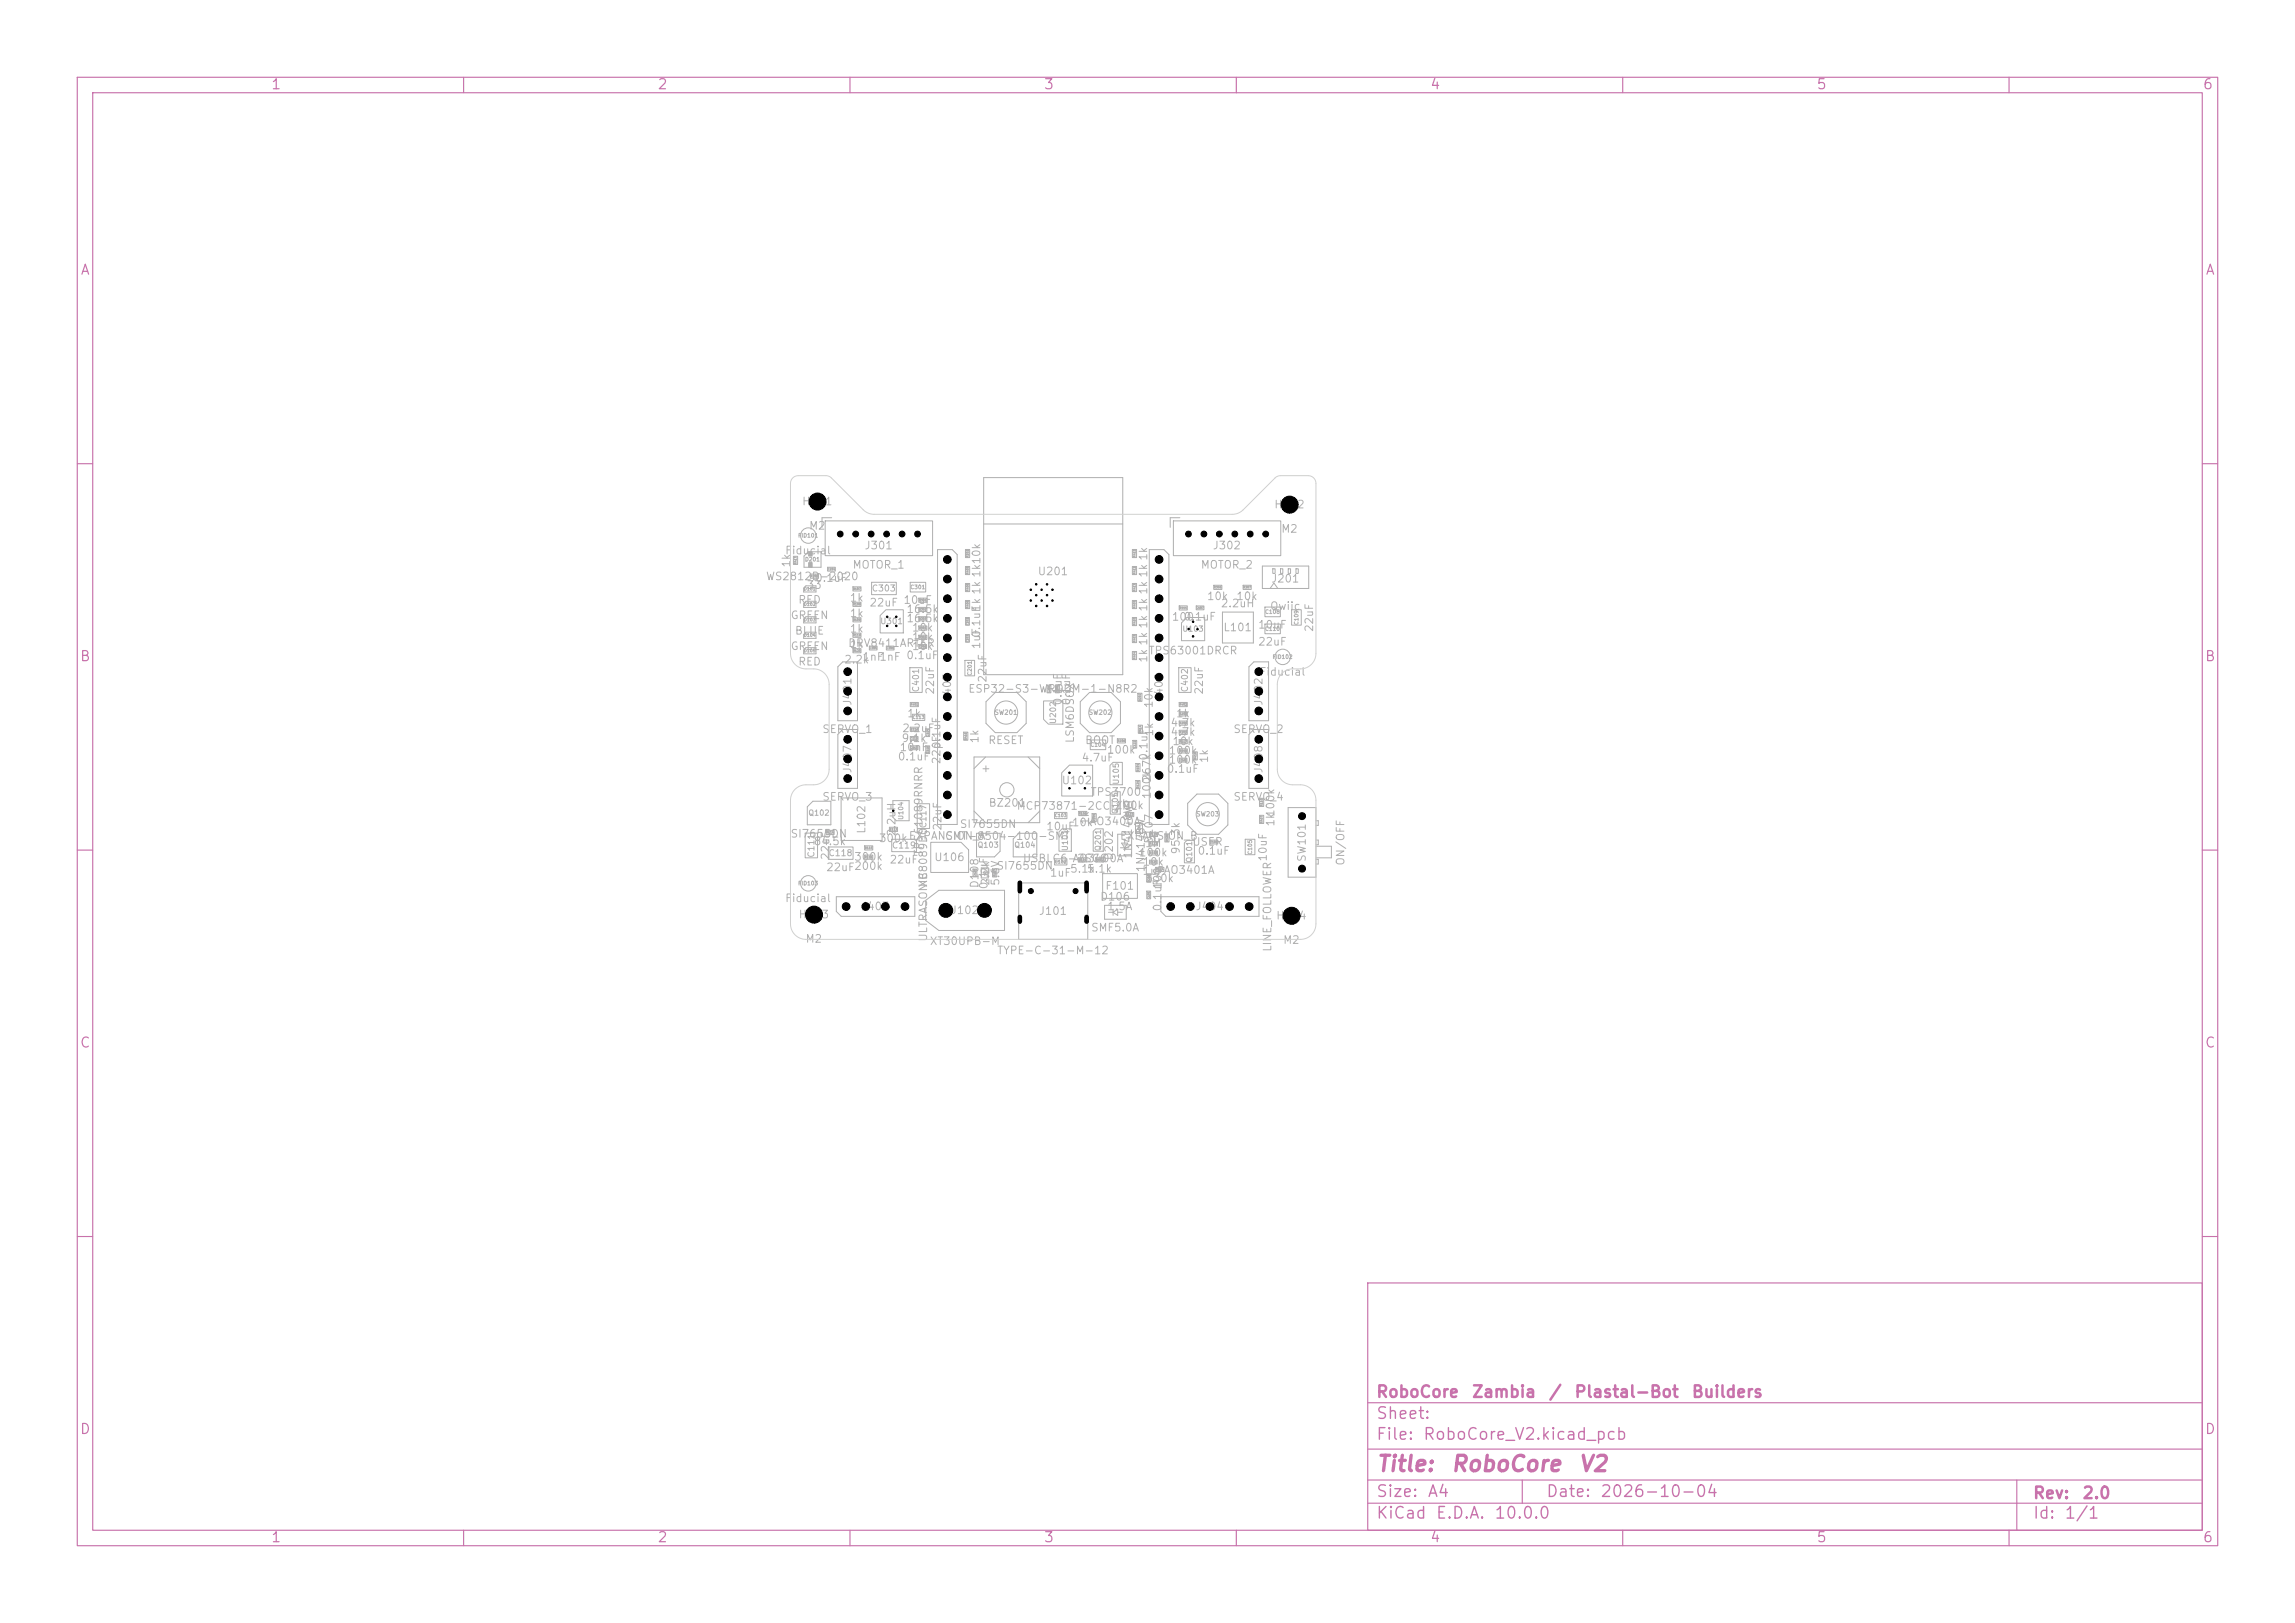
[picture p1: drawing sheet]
<svg xmlns="http://www.w3.org/2000/svg" width="297mm" height="210mm" viewBox="0 0 297 210" stroke-linecap="round" stroke-linejoin="round" font-family="sans-serif">
<defs><g id="words">
<g font-size="2" fill="#c872ab">
<text x="178" y="190.9">Title:</text>
<text x="187.7" y="190.9">RoboCore</text>
<text x="204.2" y="190.9">V2</text>
</g>
<g font-size="1.5" fill="#c872ab">
<text x="178" y="184">Sheet:</text>
<text x="178" y="181.2">RoboCore</text>
<text x="190.4" y="181.2">Zambia</text>
<text x="200.3" y="181.2">/</text>
<text x="203.7" y="181.2">Plastal-Bot</text>
<text x="218.8" y="181.2">Builders</text>
<text x="178" y="186.7">File:</text>
<text x="184.1" y="186.7">RoboCore_V2.kicad_pcb</text>
<text x="178" y="196.9">KiCad</text>
<text x="178" y="194.1">Size:</text>
<text x="184.7" y="194.1">A4</text>
<text x="185.7" y="196.9">E.D.A.</text>
<text x="193.3" y="196.9">10.0.0</text>
<text x="200" y="194.1">Date:</text>
<text x="207" y="194.1">2026-10-04</text>
<text x="263" y="194.3">Rev:</text>
<text x="263" y="196.9">Id:</text>
<text x="267.1" y="196.9">1/1</text>
<text x="269.4" y="194.3">2.0</text>
</g>
<g font-size="1.3" fill="#c872ab">
<text x="35" y="11.9">1</text>
<text x="85" y="11.9">2</text>
<text x="135" y="11.9">3</text>
<text x="185" y="11.9">4</text>
<text x="235" y="11.9">5</text>
<text x="285" y="11.9">6</text>
<text x="10.3" y="35.9">A</text>
<text x="285.4" y="35.9">A</text>
<text x="10.3" y="85.9">B</text>
<text x="285.3" y="85.9">B</text>
<text x="10.3" y="135.9">C</text>
<text x="285.3" y="135.9">C</text>
<text x="10.3" y="185.9">D</text>
<text x="285.3" y="185.9">D</text>
<text x="35" y="199.9">1</text>
<text x="85" y="199.9">2</text>
<text x="135" y="199.9">3</text>
<text x="185" y="199.9">4</text>
<text x="235" y="199.9">5</text>
<text x="285" y="199.9">6</text>
</g>
<g font-size="1" fill="#afafaf">
<text x="103.7" y="65.6">H101</text>
<text x="101.5" y="72">Fiducial</text>
<text x="104.6" y="68.8">M2</text>
<text x="111.8" y="71.3">J301</text>
<text x="156.9" y="71.3">J302</text>
<text x="164.8" y="66">H102</text>
<text x="165.7" y="69.2">M2</text>
<text x="99" y="75.3">WS2812B-2020</text>
<text x="102.5" y="73.5" transform="rotate(-90 102.5 73.5)">1k</text>
<text x="104.3" y="76.4">33</text>
<text x="105.4" y="75.5">0.1uF</text>
<text x="110.3" y="73.8">MOTOR_1</text>
<text x="134.2" y="74.7">U201</text>
<text x="155.3" y="73.8">MOTOR_2</text>
<text x="156.1" y="77.9">10k</text>
<text x="159.9" y="77.9">10k</text>
<text x="164.4" y="75.6">J201</text>
<text x="102.2" y="80.4">GREEN</text>
<text x="102.8" y="82.4">BLUE</text>
<text x="103.2" y="78.4">RED</text>
<text x="109.7" y="84">DRV8411ARTER</text>
<text x="109.9" y="82.1">1k</text>
<text x="109.9" y="80.1">1k</text>
<text x="109.9" y="78.1">1k</text>
<text x="112.4" y="78.7">22uF</text>
<text x="116.8" y="78.4">10uF</text>
<text x="117.2" y="79.6">16.5k</text>
<text x="117.2" y="80.8">16.5k</text>
<text x="117.9" y="83.2">10k</text>
<text x="117.9" y="82">10k</text>
<text x="127.1" y="82.6" transform="rotate(-90 127.1 82.6)">0.1uF</text>
<text x="127.1" y="79.2" transform="rotate(-90 127.1 79.2)">1k 1k 1k10k</text>
<text x="151.6" y="80.6">100</text>
<text x="153.1" y="80.5">0.1uF</text>
<text x="157.9" y="78.8">2.2uH</text>
<text x="158.2" y="81.9">L101</text>
<text x="162.7" y="83.8">22uF</text>
<text x="162.7" y="81.6">10uF</text>
<text x="164.3" y="79.2">Qwiic</text>
<text x="170.2" y="81.9" transform="rotate(-90 170.2 81.9)">22uF</text>
<text x="102.2" y="84.4">GREEN</text>
<text x="103.2" y="86.4">RED</text>
<text x="109.2" y="86.1">2.2k</text>
<text x="109.9" y="84.1">1k</text>
<text x="111.5" y="85.7">1nF</text>
<text x="113.7" y="85.7">1nF</text>
<text x="117.2" y="85.5">0.1uF</text>
<text x="117.9" y="84.4">10k</text>
<text x="121.1" y="90" transform="rotate(-90 121.1 90)">22uF</text>
<text x="125.2" y="89.9">ESP32-S3-WROOM-1-N8R2</text>
<text x="127.1" y="84.1" transform="rotate(-90 127.1 84.1)">1uF</text>
<text x="127.9" y="88.4" transform="rotate(-90 127.9 88.4)">22uF</text>
<text x="148.6" y="84.9">TPS63001DRCR</text>
<text x="148.7" y="85.8" transform="rotate(-90 148.7 85.8)">1k 1k 1k 1k 1k 1k 1k</text>
<text x="155.9" y="90" transform="rotate(-90 155.9 90)">22uF</text>
<text x="162.9" y="87.7">Fiducial</text>
<text x="106.3" y="95.1">SERVO_1</text>
<text x="110.4" y="91.4" transform="rotate(-90 110.4 91.4)">J401</text>
<text x="116.7" y="95">2.2uF</text>
<text x="117.3" y="93.1">1k</text>
<text x="123.3" y="90.8" transform="rotate(-90 123.3 90.8)">J405</text>
<text x="137.6" y="91.3" transform="rotate(-90 137.6 91.3)">0.1uF</text>
<text x="138.7" y="91.3" transform="rotate(-90 138.7 91.3)">0.1uF</text>
<text x="149.4" y="91.7" transform="rotate(-90 149.4 91.7)">10k</text>
<text x="149.5" y="95.4" transform="rotate(-90 149.5 95.4)">1k</text>
<text x="150.7" y="90.8" transform="rotate(-90 150.7 90.8)">J406</text>
<text x="151.4" y="94.3">4.7k</text>
<text x="151.4" y="95.5">4.7k</text>
<text x="152.1" y="93.1">1k</text>
<text x="159.5" y="95.1">SERVO_2</text>
<text x="163.6" y="91.4" transform="rotate(-90 163.6 91.4)">J402</text>
<text x="110.4" y="100.1" transform="rotate(-90 110.4 100.1)">J407</text>
<text x="116.1" y="98.6">0.1uF</text>
<text x="116.3" y="97.4">10nF</text>
<text x="116.6" y="96.3">9.1k</text>
<text x="121.9" y="99" transform="rotate(-90 121.9 99)">22pF</text>
<text x="121.9" y="97" transform="rotate(-90 121.9 97)">0.1uF</text>
<text x="126.9" y="96.3" transform="rotate(-90 126.9 96.3)">1k</text>
<text x="127.8" y="96.5">RESET</text>
<text x="128.3" y="100.2" transform="rotate(-90 128.3 100.2)">+</text>
<text x="137.3" y="101.7">U102</text>
<text x="139.2" y="96.2" transform="rotate(-90 139.2 96.2)">LSM6DSOX</text>
<text x="139.9" y="98.8">4.7uF</text>
<text x="140.3" y="96.5">BOOT</text>
<text x="143.2" y="97.8">100k</text>
<text x="148.7" y="98.5" transform="rotate(-90 148.7 98.5)">0.1uF</text>
<text x="149.2" y="101.3" transform="rotate(-90 149.2 101.3)">267k</text>
<text x="150.9" y="100.2">0.1uF</text>
<text x="151.2" y="97.9">100k</text>
<text x="151.2" y="99.1">100k</text>
<text x="151.6" y="96.7">10k</text>
<text x="156.6" y="98.8" transform="rotate(-90 156.6 98.8)">1k</text>
<text x="163.6" y="100.1" transform="rotate(-90 163.6 100.1)">J408</text>
<text x="106.3" y="103.8">SERVO_3</text>
<text x="112.2" y="108" transform="rotate(-90 112.2 108)">L102</text>
<text x="122.1" y="107.6" transform="rotate(-90 122.1 107.6)">22uF</text>
<text x="124.1" y="107.4">SI7655DN</text>
<text x="127.9" y="104.6">BZ201</text>
<text x="131.5" y="105">MCP73871-2CCI/ML</text>
<text x="135.3" y="107.7">10uF</text>
<text x="138.6" y="107.2">10kAO3400A</text>
<text x="141.1" y="103.2">TPS3700</text>
<text x="141.2" y="106.8" transform="rotate(-90 141.2 106.8)">1k</text>
<text x="144.2" y="105">100k</text>
<text x="149.2" y="103.5" transform="rotate(-90 149.2 103.5)">100k</text>
<text x="159.5" y="103.8">SERVO_4</text>
<text x="165.2" y="107" transform="rotate(-90 165.2 107)">1k</text>
<text x="165.2" y="105.8" transform="rotate(-90 165.2 105.8)">100k</text>
<text x="102.2" y="108.6">SI7655DN</text>
<text x="105.2" y="109.6">84.5k</text>
<text x="106.8" y="113">22uF200k</text>
<text x="107.6" y="111.4" transform="rotate(-90 107.6 111.4)">22uF</text>
<text x="110.5" y="111.6">300k</text>
<text x="113.7" y="109.2">300k</text>
<text x="115" y="112">22uF</text>
<text x="116.1" y="108.3" transform="rotate(-90 116.1 108.3)">2.2uH</text>
<text x="117.5" y="108.9">EXPANSION_A</text>
<text x="119.6" y="110.8" transform="rotate(-90 119.6 110.8)">TPS61089RNRR</text>
<text x="120.8" y="111.7">U106</text>
<text x="122.2" y="108.9">CMT-8504-100-SMT</text>
<text x="128.9" y="112.8">SI7655DN</text>
<text x="132.3" y="111.8">USBLC6-2SC6</text>
<text x="135.8" y="113.7">1uF</text>
<text x="138.4" y="113.2">5.1k</text>
<text x="138.7" y="111.8">AO3400A</text>
<text x="140.6" y="113.2">5.1k</text>
<text x="144.3" y="111.4" transform="rotate(-90 144.3 111.4)">D202</text>
<text x="144.9" y="108.9">EXPANSION_B</text>
<text x="146.7" y="111.2" transform="rotate(-90 146.7 111.2)">1N4148WT</text>
<text x="147.3" y="111.1">100k</text>
<text x="147.8" y="113.4">1uFAO3401A</text>
<text x="147.8" y="112.3">10k</text>
<text x="148.1" y="109.9">1M</text>
<text x="148.4" y="112.9" transform="rotate(-90 148.4 112.9)">1N4148W</text>
<text x="149.4" y="109.3" transform="rotate(-90 149.4 109.3)">D107</text>
<text x="152.9" y="110.6" transform="rotate(-90 152.9 110.6)">95.3k</text>
<text x="154.2" y="109.7">USER</text>
<text x="154.9" y="110.8">0.1uF</text>
<text x="164.2" y="111.6" transform="rotate(-90 164.2 111.6)">10uF</text>
<text x="169.2" y="111.6" transform="rotate(-90 169.2 111.6)">SW101</text>
<text x="174.2" y="112.1" transform="rotate(-90 174.2 112.1)">ON/OFF</text>
<text x="101.5" y="117">Fiducial</text>
<text x="103.3" y="119.1">H103</text>
<text x="111.4" y="118">J403</text>
<text x="120.2" y="114.9" transform="rotate(-90 120.2 114.9)">XB8089D0</text>
<text x="123" y="118.5">J102</text>
<text x="126.9" y="115" transform="rotate(-90 126.9 115)">D108</text>
<text x="128.1" y="115.1" transform="rotate(-90 128.1 115.1)">0.1uF</text>
<text x="128.3" y="114.7" transform="rotate(-90 128.3 114.7)">2.2k</text>
<text x="129.6" y="114.7" transform="rotate(-90 129.6 114.7)">5.6V</text>
<text x="134.4" y="118.6">J101</text>
<text x="142.3" y="116.8">D106</text>
<text x="143" y="115.4">F101</text>
<text x="143.2" y="118">1.5A</text>
<text x="148.1" y="114.4">330k</text>
<text x="150.5" y="118" transform="rotate(-90 150.5 118)">0.1uF</text>
<text x="150.6" y="115.2" transform="rotate(-90 150.6 115.2)">100</text>
<text x="154.6" y="118">J404</text>
<text x="165.1" y="119.2">H104</text>
<text x="104.2" y="122.2">M2</text>
<text x="120.2" y="121.9" transform="rotate(-90 120.2 121.9)">ULTRASONIC</text>
<text x="120.3" y="122.5">XT30UPB-M</text>
<text x="129" y="123.7">TYPE-C-31-M-12</text>
<text x="141.1" y="120.8">SMF5.0A</text>
<text x="164.8" y="123.2" transform="rotate(-90 164.8 123.2)">LINE_FOLLOWER</text>
<text x="166" y="122.4">M2</text>
</g>
<g font-size=".8" fill="#afafaf">
<text x="112.8" y="76.7">C303</text>
<text x="113.8" y="80.9">U301</text>
<text x="119.1" y="89.6" transform="rotate(-90 119.1 89.6)">C401</text>
<text x="153.9" y="89.6" transform="rotate(-90 153.9 89.6)">C402</text>
<text x="136.8" y="93.8" transform="rotate(-90 136.8 93.8)">U202</text>
<text x="120.1" y="107.2" transform="rotate(-90 120.1 107.2)">C117</text>
<text x="105.6" y="111" transform="rotate(-90 105.6 111)">C111</text>
<text x="107.2" y="111">C118</text>
<text x="115.4" y="110">C119</text>
</g>
<g font-size=".7" fill="#afafaf">
<text x="153" y="81.9">U103</text>
<text x="145" y="101.6" transform="rotate(-90 145 101.6)">U105</text>
<text x="104.5" y="105.7">Q102</text>
<text x="144.8" y="105.4" transform="rotate(-90 144.8 105.4)">Q105</text>
<text x="126.4" y="109.9">Q103</text>
<text x="131.2" y="109.9">Q104</text>
<text x="138.4" y="110.2" transform="rotate(-90 138.4 110.2)">U101</text>
<text x="142.7" y="110.2" transform="rotate(-90 142.7 110.2)">Q201</text>
<text x="154.4" y="111.7" transform="rotate(-90 154.4 111.7)">Q101</text>
</g>
<g font-size=".6" fill="#afafaf">
<text x="128.6" y="92.6">SW201</text>
<text x="140.8" y="92.6">SW202</text>
<text x="117" y="106.1" transform="rotate(-90 117 106.1)">U104</text>
<text x="154.7" y="105.8">SW203</text>
</g>
<g font-size=".5" fill="#afafaf">
<text x="103.2" y="69.7">FID101</text>
<text x="104.1" y="72.8">D201</text>
<text x="117.8" y="76.3">C301</text>
<text x="163.7" y="81.7">C110</text>
<text x="163.7" y="79.5">C108</text>
<text x="168.1" y="80.9" transform="rotate(-90 168.1 80.9)">C109</text>
<text x="125.9" y="87.5" transform="rotate(-90 125.9 87.5)">C201</text>
<text x="164.6" y="85.4">FID102</text>
<text x="141.1" y="96.7">C104</text>
<text x="162.1" y="110.6" transform="rotate(-90 162.1 110.6)">C105</text>
<text x="103.2" y="114.7">FID103</text>
</g>
<g font-size=".4" fill="#afafaf">
<text x="104" y="76.5">D101</text>
<text x="104" y="82.5">D104</text>
<text x="104" y="78.5">D102</text>
<text x="104" y="80.5">D103</text>
<text x="104" y="84.5">D105</text>
<text x="118.1" y="93.1">C113</text>
<text x="136.5" y="105.8">C103</text>
<text x="136.5" y="111.8">C102</text>
</g>
<g font-size=".3" fill="#afafaf">
<text x="103.1" y="73" transform="rotate(-90 103.1 73)">R417</text>
<text x="104.9" y="74.7">R204</text>
<text x="107.1" y="73.8">C204</text>
<text x="110.4" y="76.4">R107</text>
<text x="118.9" y="77.9">R301</text>
<text x="125.4" y="76.6" transform="rotate(-90 125.4 76.6)">R408</text>
<text x="125.4" y="74.4" transform="rotate(-90 125.4 74.4)">R405</text>
<text x="125.4" y="72.2" transform="rotate(-90 125.4 72.2)">R201</text>
<text x="147" y="76.6" transform="rotate(-90 147 76.6)">R413</text>
<text x="147" y="74.4" transform="rotate(-90 147 74.4)">R412</text>
<text x="147" y="72.2" transform="rotate(-90 147 72.2)">R411</text>
<text x="157.1" y="76.2">R306</text>
<text x="160.9" y="76.2">R307</text>
<text x="110.4" y="80.4">R109</text>
<text x="110.4" y="82.4">R119</text>
<text x="110.4" y="78.4">R108</text>
<text x="118.9" y="83.8">C302</text>
<text x="118.9" y="81.5">R304</text>
<text x="118.9" y="82.7">R305</text>
<text x="118.9" y="80.3">R303</text>
<text x="118.9" y="79.1">R302</text>
<text x="125.4" y="83.1" transform="rotate(-90 125.4 83.1)">C203</text>
<text x="125.4" y="80.9" transform="rotate(-90 125.4 80.9)">C202</text>
<text x="125.4" y="78.8" transform="rotate(-90 125.4 78.8)">R406</text>
<text x="147" y="83.2" transform="rotate(-90 147 83.2)">R403</text>
<text x="147" y="81" transform="rotate(-90 147 81)">R410</text>
<text x="147" y="78.8" transform="rotate(-90 147 78.8)">R409</text>
<text x="152.6" y="78.9">R111</text>
<text x="154.8" y="78.8">C107</text>
<text x="110.4" y="84.4">R120</text>
<text x="112.5" y="84">C304</text>
<text x="114.7" y="84">C305</text>
<text x="135.9" y="89.7" transform="rotate(-90 135.9 89.7)">C205</text>
<text x="137" y="89.7" transform="rotate(-90 137 89.7)">C206</text>
<text x="147" y="85.4" transform="rotate(-90 147 85.4)">R404</text>
<text x="117.8" y="95.7">C115</text>
<text x="117.8" y="91.4">R401</text>
<text x="117.8" y="94.6">R112</text>
<text x="120.2" y="95.3" transform="rotate(-90 120.2 95.3)">C114</text>
<text x="125.2" y="95.8" transform="rotate(-90 125.2 95.8)">R416</text>
<text x="147.7" y="90.8" transform="rotate(-90 147.7 90.8)">R202</text>
<text x="147.8" y="94.9" transform="rotate(-90 147.8 94.9)">R414</text>
<text x="152.6" y="95">R203</text>
<text x="152.6" y="91.4">R402</text>
<text x="152.6" y="92.6">R207</text>
<text x="152.6" y="93.8">R208</text>
<text x="117.8" y="96.9">C112</text>
<text x="120.2" y="97.5" transform="rotate(-90 120.2 97.5)">C116</text>
<text x="144.6" y="96.1">R206</text>
<text x="147" y="96.8" transform="rotate(-90 147 96.8)">C122</text>
<text x="147.5" y="99.9" transform="rotate(-90 147.5 99.9)">R104</text>
<text x="152.6" y="98.5">C120</text>
<text x="152.6" y="96.2">R117</text>
<text x="152.6" y="97.4">R118</text>
<text x="154.9" y="98.3" transform="rotate(-90 154.9 98.3)">R415</text>
<text x="106.9" y="107.9">R114</text>
<text x="115.1" y="107.5">R113</text>
<text x="139.6" y="105.5">R106</text>
<text x="141.8" y="106.3" transform="rotate(-90 141.8 106.3)">R105</text>
<text x="145.7" y="105.6">R123</text>
<text x="147.5" y="102.1" transform="rotate(-90 147.5 102.1)">R121</text>
<text x="163.5" y="106.6" transform="rotate(-90 163.5 106.6)">R407</text>
<text x="163.5" y="104.4" transform="rotate(-90 163.5 104.4)">R110</text>
<text x="111.9" y="111.1">R116</text>
<text x="111.9" y="109.9">R115</text>
<text x="126.4" y="113.5" transform="rotate(-90 126.4 113.5)">C123</text>
<text x="128.9" y="113.5" transform="rotate(-90 128.9 113.5)">R127</text>
<text x="139.6" y="111.5">R101</text>
<text x="141.8" y="111.5">R102</text>
<text x="148.7" y="111.7">C121</text>
<text x="148.7" y="109.4">R122</text>
<text x="148.7" y="108.2">R125</text>
<text x="148.7" y="110.6">R103</text>
<text x="149.6" y="112.7">R124</text>
<text x="151.2" y="109" transform="rotate(-90 151.2 109)">R126</text>
<text x="156.6" y="109.1">C106</text>
<text x="148.8" y="116.3" transform="rotate(-90 148.8 116.3)">C101</text>
<text x="148.9" y="114.2" transform="rotate(-90 148.9 114.2)">R205</text>
</g>
</g></defs>
<g fill="none" stroke="#c872ab" stroke-width=".15">
<path d="M10 10h277v190h-277zM12 12h273v186h-273zM60 10v2M110 10v2M160 10v2M210 10v2M260 10v2M10 60h2M285 60h2M10 110h2M285 110h2M10 160h2"/>
<path d="M177 166h108v32h-108zM285 160h2M60 198v2M110 198v2M160 198v2M177 194.5h108M177 191.5h108M177 187.5h108M177 181.5h108M197 191.5v3M210 198v2M260 198v2"/>
<path d="M261 191.5v6.5"/>
</g>
<g fill="none" stroke="#afafaf" stroke-width=".13">
<path d="M102.7 72h.5v1h-.5zM104 78.1l.3-.3h1.3v.8h-1.6zM104.3 75.8h1.3v.8h-1.6v-.5zM104.3 79.8h1.3v.8h-1.6v-.5zM104.6 71.4h1.6v2h-2.2v-1.4zM104.9 74.3h1v.5h-1zM106.8 67.4h13.9v4.5h-13.9zM107.1 73.4h1v.5h-1zM107.6 67h-1.2v1.2M110.4 79.9h1v.6h-1zM110.4 77.9h1v.6h-1zM110.4 75.9h1v.6h-1z"/>
<path d="M112.8 75.3h3.2v1.6h-3.2zM113.9 79.7l.8-.8h2.2v3h-3zM117.8 75.4h2v1.2h-2zM118.9 77.4h1v.5h-1zM118.9 79.8h1v.5h-1zM118.9 78.6h1v.5h-1zM121.3 71.1h1.9l.7 .7v34.9h-2.6zM124.9 75.5h.6v1.1h-.6zM124.9 77.7h.6v1h-.6zM124.9 73.3h.6v1.1h-.6zM124.9 71.1h.6v1h-.6zM125 79.9h.5v1h-.5z"/>
<path d="M127.3 61.8h18v25.5h-18zM127.3 67.8h18M146.5 79.9h.6v1.1h-.6zM146.5 75.5h.6v1.1h-.6zM146.5 71.1h.6v1h-.6zM146.5 77.7h.6v1h-.6zM146.5 73.3h.6v1.1h-.6zM148.7 71.1h1.9l.7 .7v34.9h-2.6zM151.9 67.4h13.8v4.5h-13.8zM152.6 78.4h1v.5h-1zM152.7 67h-1.3v1.2M153.6 79.9h2.3v3h-3v-2.3z"/>
<path d="M154.8 78.4h1v.5h-1zM157.1 75.7h1v.6h-1zM158.2 79.2h4v4h-4zM160.9 75.7h1v.6h-1zM163.4 73.2h6v2.9h-6zM163.7 78.6h2v1.2h-2zM164.4 76.1l.5-.7 .5 .7M164.7 73.6h.3v.6h-.3zM165.7 73.6h.3v.6h-.3zM166.7 73.6h.3v.6h-.3zM167.2 78.9h1.2v2h-1.2zM167.7 73.6h.3v.6h-.3z"/>
<path d="M104.3 81.8h1.3v.8h-1.6v-.5zM104.3 83.8h1.3v.8h-1.6v-.5zM108.4 95l.7-.6h1.9v7.6h-2.6zM108.4 86.3l.7-.7h1.9v7.7h-2.6zM110.4 81.9h1v.6h-1zM110.4 83.9h1v.6h-1zM112.5 83.6h1v.5h-1zM114.7 83.6h1v.5h-1zM117.7 86.4h1.6v3.2h-1.6zM117.8 90.9h1v.5h-1zM117.8 94.1h1v.5h-1zM117.8 96.5h1v.5h-1z"/>
<path d="M117.8 95.3h1v.5h-1zM118.1 92.4h1.6v.8h-1.6zM118.9 81h1v.5h-1zM118.9 82.2h1v.5h-1zM118.9 83.4h1v.5h-1zM119.8 96.5h.5v1h-.5zM119.8 94.3h.5v1h-.5zM124.7 94.7h.5v1.1h-.5zM124.9 85.4h1.2v2h-1.2zM125 82.1h.5v1h-.5zM126 98h8.5v8.5h-8.5zM127.5 98l-1.5 1.5"/>
<path d="M127.6 90.8l1.2-1.2h2.8l1.2 1.2v2.8l-1.2 1.2h-2.8l-1.2-1.2zM133 98l1.5 1.5M135.1 90.7h2.4v3h-1.8l-.6-.6zM135.5 88.7h.5v1h-.5zM136.6 88.7h.5v1h-.5zM138.4 99h3v4h-4v-3zM139.8 90.8l1.2-1.2h2.8l1.2 1.2v2.8l-1.2 1.2h-2.8l-1.2-1.2zM141.1 95.8h2v1.2h-2zM143.6 99l.4-.4h1.2v2.9h-1.6zM144.6 95.6h1v.5h-1zM146.5 84.3h.6v1.1h-.6zM146.5 82.1h.6v1h-.6z"/>
<path d="M146.6 95.8h.5v1h-.5zM147 98.8h.5v1h-.5zM147.2 89.7h.6v1h-.6zM147.3 93.8h.6v1.1h-.6zM152.5 86.4h1.6v3.2h-1.6zM152.6 95.7h1v.5h-1zM152.6 96.9h1v.5h-1zM152.6 94.5h1v.5h-1zM152.6 90.9h1v.5h-1zM152.6 92.1h1v.5h-1zM152.6 93.3h1v.5h-1zM152.6 98.1h1v.5h-1z"/>
<path d="M154.4 97.3h.5v1h-.5zM161.6 95l.7-.6h1.9v7.6h-2.6zM162.3 85.6h1.9v7.7h-2.6v-7zM163.7 80.7h2v1.3h-2zM104.2 107.8h1.6v3.2h-1.6zM105.2 103.7h2.3v3h-3v-2.3zM106.9 107.4h1v.6h-1zM107.2 109.6h3.2v1.6h-3.2zM108.2 116h10.2v2.6h-9.5l-.7-.7zM108.9 103.3h5.2v5.5h-5.2zM111.9 110.6h1v.6h-1zM111.9 109.4h1v.6h-1z"/>
<path d="M115.1 107h1v.6h-1zM115.4 108.6h3.2v1.6h-3.2zM115.5 103.6h2.2v2.6h-1.7l-.5-.4zM118.7 104h1.6v3.2h-1.6zM119.8 116.5l1.7-1.3h8.5v5.2h-8.5l-1.7-1.3zM120.5 109h3.9l1 1v2.9h-4.9zM125.9 112.5h.5v1h-.5zM126 105l1.5 1.5M126.4 107.8h3v2.4l-.7 .7h-2.3zM127 112.3h.9v1.3h-.9zM127.2 112.9h.4l-.2 .3zM127.2 113.2h.4"/>
<path d="M127.4 112.7v.2M127.4 113.2v.1M128.5 112.4h.5v1.1h-.5zM131.1 108.6l.7-.8h2.4v3.1h-3.1zM131.8 114.3h9v7.3h-9zM134.5 105l-1.5 1.5M136.5 111.1h1.6v.8h-1.6zM136.5 105.1h1.6v.8h-1.6zM137 107.6l.4-.4h1.2v2.9h-1.6zM139.6 105h1v.5h-1zM139.6 111h1v.5h-1zM141.3 105.3h.6v1h-.6z"/>
<path d="M141.5 107.6l.3-.4h1v2.9h-1.3zM141.8 111h1.1v.5h-1.1zM142.7 113h4.5v3.2h-4.5zM142.9 117.1h2.8v1.8h-2.8zM143.4 118h.6M144 102.4h1v2.9h-1.3v-2.5zM144 118l.6-.4v.8zM144 117.6v.8M144.6 107.9h1.8v2.8h-1.8zM144.6 118h.6M145 109.7h1.1M145.1 109.1h.8l-.4 .6z"/>
<path d="M145.5 108.6v.5M145.5 109.7v.4M145.7 105.1h1v.6h-1zM147 106.6h.8v1.3h-.8zM147 101h.5v1.1h-.5zM147.2 107h.4M147.4 107l.2 .3h-.4zM147.4 106.9v.1M147.4 107.3v.2M148.4 113.1h.5v1h-.5zM148.4 115.3h.5v1h-.5zM148.8 108.9h1v.5h-1z"/>
<path d="M148.8 107.7h1v.5h-1zM148.8 110.1h1v.5h-1zM148.8 111.3h1v.5h-1zM149.6 112.2h1v.6h-1zM150.2 116h12.7v2.6h-12l-.7-.7zM150.7 107.9h.6v1.1h-.6zM153.3 109.1l.3-.4h1v2.9h-1.3zM153.7 104l1.2-1.2h2.8l1.2 1.2v2.8l-1.2 1.2h-2.8l-1.2-1.2zM156.6 108.7h1v.5h-1zM161.2 108.6h1.2v2h-1.2zM163 103.3h.5v1.1h-.5zM163 105.5h.5v1h-.5z"/>
<path d="M166.7 104.5h3.6v9h-3.6zM170.3 106.2h.3v.6h-.3M170.3 108.7h.3v.6h-.3M170.3 109.5h2v1.5h-2M170.3 111.2h.3v.6h-.3"/>
<circle cx="104.6" cy="69.3" r="1"/>
<circle cx="130.2" cy="92.2" r="1.5"/>
<circle cx="142.4" cy="92.2" r="1.5"/>
<circle cx="166" cy="85" r="1"/>
<circle cx="104.6" cy="114.3" r="1"/>
<circle cx="130.3" cy="102.2" r=".93"/>
<circle cx="156.3" cy="105.3" r="1.5"/>
</g>
<g fill="#afafaf" stroke="#afafaf" stroke-width=".13">
<path d="M104.7 71.4h.4v.6h-.4z"/>
<path d="M104.7 72.8h.4v.6h-.4z"/>
</g>
<path d="M102.6 61.8l.4-.2h.3h3.6h.4l4.4 4.4a2 2 0 0 0 1.4 .6h46.4a2 2 0 0 0 1.4-.6l4.3-4.3 .5-.1h3.6a1 1 0 0 1 1 1v22a2 2 0 0 1-2 2h-1a2 2 0 0 0-2 2v10.9a2 2 0 0 0 2 2.1l1-.1a2 2 0 0 1 2 2.1v15.9a2 2 0 0 1-2 2.1l-64-.1a2 2 0 0 1-2-1.9v-16.1a2 2 0 0 1 2-1.9l1-.1a2 2 0 0 0 2-1.9v-11.1a2 2 0 0 0-2-1.9h-1a2 2 0 0 1-2-2v-22l.1-.4z" fill="none" stroke="#d0d2cd" stroke-width=".13"/>
<g fill="#000" stroke="#000" stroke-width=".13">
<circle cx="105.8" cy="64.9" r="1.1"/>
<circle cx="108.7" cy="69.1" r=".37"/>
<circle cx="110.7" cy="69.1" r=".37"/>
<circle cx="112.7" cy="69.1" r=".37"/>
<circle cx="114.7" cy="69.1" r=".37"/>
<circle cx="114.8" cy="79.8" r=".1"/>
<circle cx="116" cy="79.8" r=".1"/>
<circle cx="116.7" cy="69.1" r=".37"/>
<circle cx="118.7" cy="69.1" r=".37"/>
<circle cx="122.6" cy="74.9" r=".5"/>
<circle cx="122.6" cy="77.5" r=".5"/>
<circle cx="122.6" cy="72.4" r=".5"/>
<circle cx="133.4" cy="77.7" r=".1"/>
<circle cx="133.4" cy="76.3" r=".1"/>
<circle cx="134.1" cy="78.4" r=".1"/>
<circle cx="134.1" cy="75.6" r=".1"/>
<circle cx="134.1" cy="77" r=".1"/>
<circle cx="134.8" cy="77.7" r=".1"/>
<circle cx="134.8" cy="76.3" r=".1"/>
<circle cx="135.5" cy="78.4" r=".1"/>
<circle cx="135.5" cy="75.6" r=".1"/>
<circle cx="135.5" cy="77" r=".1"/>
<circle cx="136.2" cy="77.7" r=".1"/>
<circle cx="136.2" cy="76.3" r=".1"/>
<circle cx="150" cy="77.5" r=".5"/>
<circle cx="150" cy="74.9" r=".5"/>
<circle cx="150" cy="72.4" r=".5"/>
<circle cx="153.8" cy="69.1" r=".38"/>
<circle cx="155.8" cy="69.1" r=".38"/>
<circle cx="157.8" cy="69.1" r=".38"/>
<circle cx="159.8" cy="69.1" r=".38"/>
<circle cx="161.8" cy="69.1" r=".38"/>
<circle cx="163.8" cy="69.1" r=".37"/>
<circle cx="166.9" cy="65.3" r="1.1"/>
<circle cx="109.7" cy="98.2" r=".5"/>
<circle cx="109.7" cy="95.7" r=".5"/>
<circle cx="109.7" cy="92" r=".5"/>
<circle cx="109.7" cy="89.5" r=".5"/>
<circle cx="109.7" cy="86.9" r=".5"/>
<circle cx="114.8" cy="81" r=".1"/>
<circle cx="116" cy="81" r=".1"/>
<circle cx="122.6" cy="90.2" r=".5"/>
<circle cx="122.6" cy="82.6" r=".5"/>
<circle cx="122.6" cy="97.8" r=".5"/>
<circle cx="122.6" cy="80" r=".5"/>
<circle cx="122.6" cy="87.6" r=".5"/>
<circle cx="122.6" cy="92.7" r=".5"/>
<circle cx="122.6" cy="95.3" r=".5"/>
<circle cx="122.6" cy="85.1" r=".5"/>
<circle cx="138.4" cy="100" r=".1"/>
<circle cx="140.4" cy="100" r=".1"/>
<circle cx="150" cy="82.6" r=".5"/>
<circle cx="150" cy="95.3" r=".5"/>
<circle cx="150" cy="85.1" r=".5"/>
<circle cx="150" cy="92.7" r=".5"/>
<circle cx="150" cy="90.2" r=".5"/>
<circle cx="150" cy="80" r=".5"/>
<circle cx="150" cy="87.6" r=".5"/>
<circle cx="150" cy="97.8" r=".5"/>
<circle cx="153.8" cy="81.4" r=".1"/>
<circle cx="154.4" cy="80.5" r=".1"/>
<circle cx="154.4" cy="82.4" r=".1"/>
<circle cx="155" cy="81.4" r=".1"/>
<circle cx="162.9" cy="95.7" r=".5"/>
<circle cx="162.9" cy="98.2" r=".5"/>
<circle cx="162.9" cy="92" r=".5"/>
<circle cx="162.9" cy="89.5" r=".5"/>
<circle cx="162.9" cy="86.9" r=".5"/>
<circle cx="105.3" cy="118.3" r="1.1"/>
<circle cx="109.5" cy="117.3" r=".5"/>
<circle cx="109.7" cy="100.7" r=".5"/>
<circle cx="112" cy="117.3" r=".5"/>
<circle cx="114.6" cy="117.3" r=".5"/>
<circle cx="115.6" cy="104.9" r=".1"/>
<circle cx="117.1" cy="117.3" r=".5"/>
<circle cx="122.4" cy="117.8" r=".9"/>
<circle cx="122.6" cy="100.3" r=".5"/>
<circle cx="122.6" cy="105.4" r=".5"/>
<circle cx="122.6" cy="102.9" r=".5"/>
<circle cx="127.4" cy="117.8" r=".9"/>
<circle cx="133.4" cy="115.3" r=".33"/>
<circle cx="138.4" cy="102" r=".1"/>
<circle cx="139.2" cy="115.3" r=".33"/>
<circle cx="140.4" cy="102" r=".1"/>
<circle cx="150" cy="105.4" r=".5"/>
<circle cx="150" cy="102.9" r=".5"/>
<circle cx="150" cy="100.3" r=".5"/>
<circle cx="151.5" cy="117.3" r=".5"/>
<circle cx="154" cy="117.3" r=".5"/>
<circle cx="156.6" cy="117.3" r=".5"/>
<circle cx="159.1" cy="117.3" r=".5"/>
<circle cx="161.7" cy="117.3" r=".5"/>
<circle cx="162.9" cy="100.7" r=".5"/>
<circle cx="167.1" cy="118.5" r="1.1"/>
<circle cx="168.5" cy="112.4" r=".45"/>
<circle cx="168.5" cy="105.6" r=".45"/>
</g>
<path d="M132 114.2v1.1M132 118.7v.6M140.6 114.2v1.1M140.6 118.7v.6" fill="none" stroke="#000" stroke-width=".6"/>
<use href="#words"/>
</svg>
